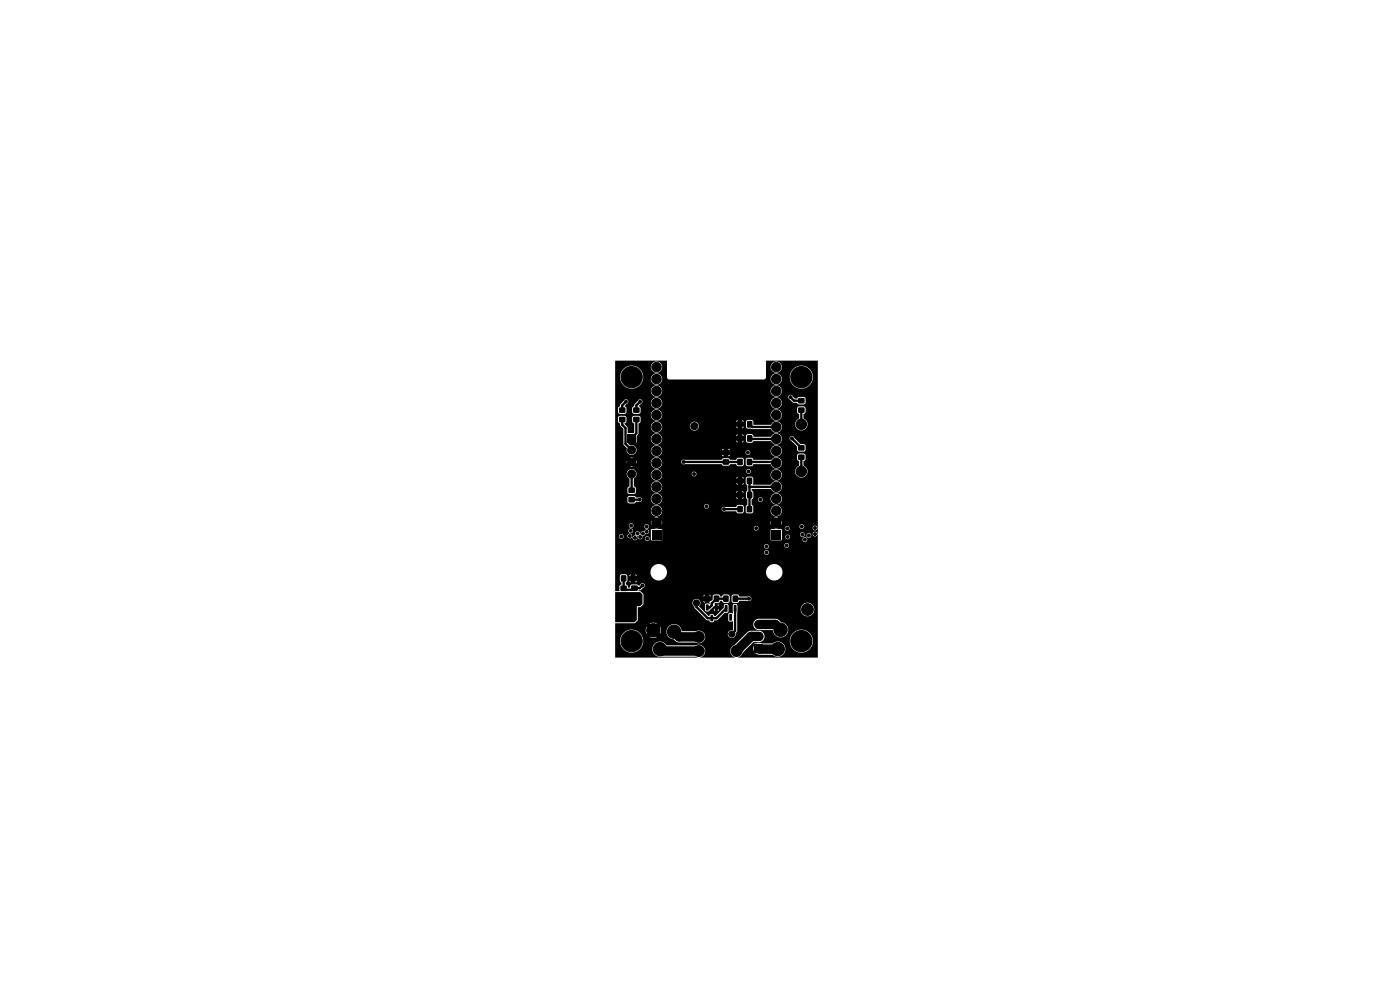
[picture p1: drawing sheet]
<svg xmlns="http://www.w3.org/2000/svg" width="297mm" height="210mm" viewBox="0 0 297 210" stroke-linecap="round" stroke-linejoin="round" font-family="sans-serif">
<g fill="#000" stroke="#000" stroke-width=".21">
<circle cx="134" cy="80" r="2.25"/>
<circle cx="139.3" cy="77.9" r="1"/>
<circle cx="164.7" cy="77.9" r="1"/>
<circle cx="170" cy="80" r="2.25"/>
<circle cx="132.8" cy="85.2" r=".3"/>
<circle cx="134" cy="95.5" r=".85"/>
<circle cx="134" cy="98" r=".85"/>
<circle cx="135.8" cy="85.2" r=".3"/>
<circle cx="139.3" cy="83" r="1"/>
<circle cx="139.3" cy="95.7" r="1"/>
<circle cx="139.3" cy="88" r="1"/>
<circle cx="139.3" cy="85.5" r="1"/>
<circle cx="139.3" cy="98.2" r="1"/>
<circle cx="139.3" cy="80.4" r="1"/>
<circle cx="139.3" cy="90.6" r="1"/>
<circle cx="139.3" cy="93.1" r="1"/>
<circle cx="145" cy="98" r=".3"/>
<circle cx="147.3" cy="90.4" r=".75"/>
<circle cx="158.7" cy="96" r=".3"/>
<circle cx="164.7" cy="98.2" r="1"/>
<circle cx="164.7" cy="90.6" r="1"/>
<circle cx="164.7" cy="88" r="1"/>
<circle cx="164.7" cy="83" r="1"/>
<circle cx="164.7" cy="85.5" r="1"/>
<circle cx="164.7" cy="95.7" r="1"/>
<circle cx="164.7" cy="93.1" r="1"/>
<circle cx="164.7" cy="80.4" r="1"/>
<circle cx="167.7" cy="84.3" r=".3"/>
<circle cx="168" cy="93" r=".3"/>
<circle cx="170" cy="90" r="1.11"/>
<circle cx="170" cy="100" r="1.11"/>
<circle cx="131.8" cy="113.8" r=".3"/>
<circle cx="133.6" cy="113.7" r=".3"/>
<circle cx="133.8" cy="112.6" r=".3"/>
<circle cx="133.9" cy="111.5" r=".3"/>
<circle cx="134" cy="100.5" r=".85"/>
<circle cx="134.7" cy="114.1" r=".3"/>
<circle cx="135.2" cy="113.2" r=".3"/>
<circle cx="135.7" cy="106" r=".3"/>
<circle cx="135.8" cy="113.9" r=".3"/>
<circle cx="136.4" cy="113.2" r=".3"/>
<circle cx="137.2" cy="111.7" r=".3"/>
<circle cx="137.2" cy="112.8" r=".3"/>
<circle cx="137.3" cy="114.2" r=".3"/>
<circle cx="139.3" cy="103.3" r="1"/>
<circle cx="139.3" cy="108.4" r="1"/>
<circle cx="139.3" cy="110.9" r="1"/>
<circle cx="139.3" cy="100.7" r="1"/>
<circle cx="139.3" cy="105.8" r="1"/>
<circle cx="147.2" cy="100.5" r=".3"/>
<circle cx="149.9" cy="107.4" r=".3"/>
<circle cx="153.6" cy="108" r=".3"/>
<circle cx="158.8" cy="100" r=".3"/>
<circle cx="160.4" cy="112.1" r=".3"/>
<circle cx="161.3" cy="106" r=".3"/>
<circle cx="162.6" cy="117.2" r=".3"/>
<circle cx="162.6" cy="115.9" r=".3"/>
<circle cx="164.7" cy="108.4" r="1"/>
<circle cx="164.7" cy="110.9" r="1"/>
<circle cx="164.7" cy="100.7" r="1"/>
<circle cx="164.7" cy="105.8" r="1"/>
<circle cx="164.7" cy="103.3" r="1"/>
<circle cx="166.9" cy="115.7" r=".3"/>
<circle cx="167" cy="112.1" r=".3"/>
<circle cx="167.1" cy="113.9" r=".3"/>
<circle cx="170.1" cy="111.7" r=".3"/>
<circle cx="170.2" cy="113.4" r=".3"/>
<circle cx="170.8" cy="114.4" r=".3"/>
<circle cx="171.6" cy="113.6" r=".3"/>
<circle cx="172.9" cy="113.3" r=".3"/>
<circle cx="172.9" cy="112" r=".3"/>
<circle cx="132.8" cy="129.5" r="1.24"/>
<circle cx="134" cy="136" r="2.25"/>
<circle cx="136.3" cy="124.2" r=".3"/>
<circle cx="138.6" cy="133.7" r="1.42"/>
<circle cx="140" cy="137.7" r="1.42"/>
<circle cx="143" cy="134" r="1.42"/>
<circle cx="147.7" cy="127.9" r=".65"/>
<circle cx="148.3" cy="138.1" r="1.15"/>
<circle cx="148.3" cy="135.1" r="1.15"/>
<circle cx="155.2" cy="134.5" r=".65"/>
<circle cx="156.2" cy="138.1" r="1.15"/>
<circle cx="158.9" cy="127" r=".3"/>
<circle cx="161" cy="132.5" r=".85"/>
<circle cx="161" cy="135" r=".85"/>
<circle cx="165" cy="137.7" r="1.42"/>
<circle cx="165.6" cy="133.6" r="1.41"/>
<circle cx="170" cy="136" r="2.25"/>
<circle cx="171.3" cy="129.3" r="1.24"/>
</g>
<g fill="#000">
<path d="M130.5 76.5h11v3.6l.4 .4h20.2l.3-.2h1.1a1.2 1.2 0 0 0 1.4 1.3 1.2 1.2 0 0 0 .8-1.7h1.8l.4 1.3a2.45 2.45 0 0 0 3.9 .4 2.45 2.45 0 0 0-.9-3.9 2.45 2.45 0 0 0-3.4 2.2l-1.8-.1a1.2 1.2 0 0 0-1.3-.6 1.2 1.2 0 0 0-.9 1.1h-1.1l.1-2.5h1v.2a1.2 1.2 0 0 0 1.8 .9 1.2 1.2 0 0 0 0-2.1 1.2 1.2 0 0 0-1.8 1h-1v-1.3l11 .1v62.8l-16.9 .1 .7-.5 .2-.5 1.1-1.1h1.2l.2 1.1 .9 .4h3a1.63 1.63 0 0 0 2.3-.1 1.63 1.63 0 0 0 0-2.2 1.63 1.63 0 0 0-2.3-.1l-3.2-.1-.7 .1-.2 .9h-1.2l1.2-1.2h1.5l.5-.3h5.7l.1 .5a2.45 2.45 0 0 0 3.8 1.6 2.45 2.45 0 0 0-.2-4.1 2.45 2.45 0 0 0-3.7 2l-5.6-.1a1.2 1.2 0 0 0 .2-1.2 1.2 1.2 0 0 0-1-.8h-1.8l-.6 .2-2.8 2.8a1.38 1.38 0 0 0-1 1.4 1.38 1.38 0 0 0 1 1.2h-7.3a1.36 1.36 0 0 0 .9-1.8 1.36 1.36 0 0 0-1.9-.7h-6.2a1.62 1.62 0 0 0-2.9 .2 1.62 1.62 0 0 0 1.8 2.2h7.3l.3 .1-17.4 .1v-3.6h1a2.45 2.45 0 0 0 2.3 2.5 2.45 2.45 0 0 0 2.6-2.1 2.45 2.45 0 0 0-2.1-2.7h2.7l.2 .8 .5-.4 .7 .6-.5 .5 .6 .2 .8-.2-.5-.5 .7-.7 .5 .5 .2-.5h1.2v.2a1.66 1.66 0 0 0 1.5 1.5l.6 .5 .5 .2h3.6a1.36 1.36 0 0 0 1.6-.3 1.36 1.36 0 0 0 .2-1.6h5v.2a.87 .87 0 0 0 1 .7 .87 .87 0 0 0 .7-1l.3-.4v-1.5h3.4l.3 .8 .6 .4 3.3 .1a1.63 1.63 0 0 0 1.6 1.5 1.63 1.63 0 0 0 1.6-1.6 1.63 1.63 0 0 0-1.5-1.6l-.6-.6-.5-.1h-3.7a1.2 1.2 0 0 0-1.1 1.1h-3.4l.1-3.2h13.4a1.45 1.45 0 0 0 2 1.4 1.45 1.45 0 0 0 .3-2.4 1.45 1.45 0 0 0-2.3 .8v.2h-13.4l-.1-.9-.7-.2-.3 .3 .1 1.7-.8-.1-.2 .3 .1 1.4 .2 .2 .7-.1v1.8a.99 .99 0 0 0-1.1 .8h-5a1.37 1.37 0 0 0-1.8-.5h-2.9a1.64 1.64 0 0 0-1.7-1.5 1.64 1.64 0 0 0-1.6 1.5h-1.2l-.2-.9-.5 .4-.7-.6 .5-.5-.6-.2-.8 .2 .5 .5-.7 .7-.5-.5-.2 .6h-2.7a2.45 2.45 0 0 0-2.8 2.3h-1v-3.7l4.3-.1 .5-.6v-2.6l.7-.2 .5-.5v-.4h10.4l.5 1.2 2.5 2.5 .6 .1 .2 .4h.5l.3-.4 .8-.1 1.5-1.5 .7-.1v-1.6l-.3-.2-.5 .1-.2 .7-1.7 1.8h-.3l-.3-.4h-.5l-.2 .4h-.2l-2-2.1 .2-.3h1l.1 1.2 .2 .2h.5l.3-.3h.9l.1 .3h.6l.3-.5h-.3v.5h-.6v-.5h-.1v.2h-.9l.8-.8h.2v-.6h.6v.6h.3l-.2-.5-.6-.1 .9-.1 .2-.4h.4l.4 .4h1l.2-.4v-1h.4v1l.4 .4h.8l.5-.4h1.8a.51 .51 0 0 0 .7-.5 .51 .51 0 0 0-.7-.5h-1.9l-.4-.4h-.8l-.4 .4h-.4l-.4-.4h-.8l-.4 .4h-.3l-.5-.4h-.8l-.4 .2v.9l-.3 .3h-.4v.6l-.6-.1-.4 .3h-1v-.8h.7l.3 .4v-.4h-1a.85 .85 0 0 0-.9-.4 .85 .85 0 0 0-.7 .7h-10.4v-1.3h14.3v-.2l-.3-.2v.4h-1v-.4l-.3 .4h-12.7l-.1-.6-.5-.5-.4-.1 .5-.2 .5-.4a.51 .51 0 0 0 .2-.9 .51 .51 0 0 0-.9 .3l-.3 .2-.3-.3h-1.2l-.3 .2-.1 .4h-.4v-.4l-.4-.3v-.3l.3-.4h.4l.3 .4h1l.3-.4h-.3v.4h-1v-.4h-.7v-1h2v-.2l-.3-.2v.4h-1v-.4l-.3 .4h-.4l-.4-.4h-.8l-.4 .4v1l.3 .4v.3l-.4 .5v1h-.9v-3.9h7.5a1.75 1.75 0 0 0 1.7 1.6 1.75 1.75 0 0 0 1.8-1.6h21a1.75 1.75 0 0 0 2.7 1.4 1.75 1.75 0 0 0 0-3 1.75 1.75 0 0 0-2.7 1.4v.2h-21v-.2a1.76 1.76 0 0 0-1.9-1.7 1.76 1.76 0 0 0-1.6 1.9h-7.5v-4.4h31.6v.2a.51 .51 0 0 0 .8 .3 .51 .51 0 0 0 0-.8 .51 .51 0 0 0-.8 .3h-31.6v-1.3h31.6v.2a.5 .5 0 0 0 .7 .4 .5 .5 0 0 0 .2-.8h3.4v.2a.51 .51 0 0 0 .8 .3 .51 .51 0 0 0 0-.8 .51 .51 0 0 0-.8 .3h-3.4l-.5-.2-.4 .4h-31.6v-2.1h.8v.3a.5 .5 0 0 0 .7 .3 .5 .5 0 0 0 .3-.7h.8l.1 .4a.5 .5 0 0 0 .8 0h.2v.3a.52 .52 0 0 0 .8 .2 .52 .52 0 0 0 .1-.8h.2a.53 .53 0 0 0 .2 .6 .53 .53 0 0 0 .7-.1h.6v.1a.51 .51 0 0 0 .8 .4 .51 .51 0 0 0 0-.9 .51 .51 0 0 0-.8 .4h-.6l.1-.5 .4-.1 .2-.4a.51 .51 0 0 0 .6 0 .51 .51 0 0 0 .2-.5l-.2-.3h.6v2.2h2.3v-2.3l-2.1-.1-.2 .2h-.6a.59 .59 0 0 0-.9 .4 .56 .56 0 0 0-.7 .6l-.2-.1a.52 .52 0 0 0-.6-.6 .52 .52 0 0 0-.2 .9h-.4l-.3 .4h-.2a.5 .5 0 0 0-.2-.8 .5 .5 0 0 0-.7 .4h-.8a.5 .5 0 0 0-.6-.3 .5 .5 0 0 0-.4 .4h-.8v-1.2h2.8l.2 .5a.5 .5 0 0 0 .8-.2 .5 .5 0 0 0-.4-.7 .5 .5 0 0 0-.6 .4h-2.8v-1.1h2.9v.2a.5 .5 0 0 0 .5 .4 .5 .5 0 0 0 .5-.4h2.3v.3a.51 .51 0 0 0 .9 .1h22.3a.5 .5 0 0 0 .3 .5 .5 .5 0 0 0 .6-.1h2.7v2.1l.1 .1h2.2l.1-.8h.7a.5 .5 0 0 0 .6 .6h3v.1a.51 .51 0 0 0 .8 .4 .51 .51 0 0 0 0-.9 .51 .51 0 0 0-.8 .4h-2.9a.5 .5 0 0 0 .1-.9 .5 .5 0 0 0-.8 .3h-.7v-.5h3.8v.2a.5 .5 0 0 0 .5 .4 .5 .5 0 0 0 .5-.4h.4l.1 .4a.5 .5 0 0 0 .7 .1 .5 .5 0 0 0 0-.8h.5l.1 .5a.5 .5 0 0 0 .8-.1 .5 .5 0 0 0-.2-.8 .5 .5 0 0 0-.7 .4l-.9-.1-.4 .4h-.4a.5 .5 0 0 0-.4-.6 .5 .5 0 0 0-.6 .4h-3.8v-.9l-.2-.2-4.9 .2 .1-.4h5.6v.2a.5 .5 0 0 0 .8 .3 .5 .5 0 0 0-.1-.9h2.4v.3a.5 .5 0 0 0 .5 .3 .5 .5 0 0 0 .4-.3h1.9v.2a.5 .5 0 0 0 .8 .3 .5 .5 0 0 0 0-.8 .5 .5 0 0 0-.8 .3h-1.9a.5 .5 0 0 0-.2-.7 .5 .5 0 0 0-.7 .4h-2.7l-.4 .4h-1.5l-.3-.4-.4 .4h-3.4a.5 .5 0 0 0-.5-.5 .5 .5 0 0 0-.5 .5h-20.2l-.4-.4-.4 .4h-1.3a.5 .5 0 0 0-.2-.8 .5 .5 0 0 0-.7 .4h-2.3a.5 .5 0 0 0-.4-.6 .5 .5 0 0 0-.6 .4h-2.9v-.6h7.6v.5l.4-.5h.3v.4a.51 .51 0 0 0 .6 .2 .51 .51 0 0 0 .4-.5h.2l.4 .4 .1-.5h23v.5l.4-.5h.3l.1 .4a.51 .51 0 0 0 .5 .2 .51 .51 0 0 0 .4-.5h.2l.4 .4v-.8l-.4 .4h-.2l-.1-.3-.4-.2-.3 .1-.2 .3h-.3l-.4-.3v.3h-23l-.1-.3-.4 .4h-.2l-.1-.3-.4-.2-.3 .1-.2 .3h-.3l-.4-.3v.3h-7.6v-1h8.4l.4 .4 .4-.4h24.6l.4 .4 .4-.4h-34.6v-1.5h7.6a1.2 1.2 0 0 0 1.3 1.2 1.2 1.2 0 0 0 1-1.6h12.7v.2a.51 .51 0 0 0 .7 .4h2.3l.5 .4h.8l.4-.4v-1l-.4-.4h-.8l-.4 .4h-2.7l-.4 .4h-12.7l-.5-.6h9.5l.3 .6a.5 .5 0 0 0 .7-.4 .5 .5 0 0 0-.4-.6 .5 .5 0 0 0-.6 .4l-9.7-.1a1.2 1.2 0 0 0-1.6 1.1h-7.6v-2.7h2.6v.8l.4 .4h1l.4-.3h.6a.51 .51 0 0 0 .6-.2 .51 .51 0 0 0 0-.6h2v.2a1.2 1.2 0 0 0 1.4 1.1 1.2 1.2 0 0 0 .9-1.5h15.8l.3 .4h1l.3-.4h-.3v.4h-1v-.4h-16.1a1.2 1.2 0 0 0-1.2-.9 1.2 1.2 0 0 0-1.1 1.1l-3.2-.2-.4-.3h-1l-.4 .4h-2.6v-5.2h2.4l.2 .6 .4 .5v1.7l-.4 .4v.8l.2 .4h1.2l.4-.2v-1l-.4-.4h3.6v.2a1.2 1.2 0 0 0 1.3 1.1h18.4l-.3-.4v.4h-1v-.4l-.3 .4h-16.8l.2-.1a1.2 1.2 0 0 0 .6-1.9h16l.3 .4h1l.3-.4h-.3v.4h-1v-.4h-16.3a1.2 1.2 0 0 0-1.3-.4 1.2 1.2 0 0 0-.8 1.1l-3.6-.1v-1.6l.3-.3 .3-.6h3v.2a1.21 1.21 0 0 0 .8 1.1 1.21 1.21 0 0 0 1.3-.4h18v1l.3 .4v1.2l-.3 .4 .1 1.1 .2 .3v1.2l-.3 .4 .1 1.3 1.1 .1 .4-.2v-.4h3.7a1.2 1.2 0 0 0 1.6 1.2 1.2 1.2 0 0 0 .4-2.1 1.2 1.2 0 0 0-2 .7v.2h-3.7v-.8l-.3-.4v-1.2h1.3v.2a.5 .5 0 0 0 .7 .4 .5 .5 0 0 0 .2-.8h1.8v.2a1.2 1.2 0 0 0 1.8 .9 1.2 1.2 0 0 0 0-2 1.2 1.2 0 0 0-1.8 .9h-1.8l-.5-.2-.4 .4h-1.3l.3-.3v-1.1l-.3-.5v-.2l4-.1a1.22 1.22 0 0 0 1.9 .5 1.22 1.22 0 0 0 0-1.9 1.22 1.22 0 0 0-1.9 .5h-3.8l.1-1.3-.4-.4h-.8l-.4 .4h-.4l-.3-.4v.4h-1v-.4l-.3 .4h-16l.2-.5 .1-.5h6.2v.1a.5 .5 0 0 0 .5 .5 .5 .5 0 0 0 .5-.5h15.8v.2a1.2 1.2 0 0 0 1.7 1 1.2 1.2 0 0 0 .3-1.9h3.2v.2a1.32 1.32 0 0 0 2.1 .9 1.32 1.32 0 0 0-.3-2.3v-.9l.4-.4v-1l-.4-.2h-1l-.4 .4v.8l.4 .4v1a1.32 1.32 0 0 0-.8 1.1l-3.2-.1a1.2 1.2 0 0 0-1.3-.2 1.2 1.2 0 0 0-.7 1h-15.8a.5 .5 0 0 0-.4-.6 .5 .5 0 0 0-.6 .5h-6.2l-.3-.6h18.1v.2a.51 .51 0 0 0 .8 .3 .51 .51 0 0 0 0-.8 .51 .51 0 0 0-.8 .3l-18.2-.1a1.2 1.2 0 0 0-1.3-.2 1.2 1.2 0 0 0-.7 1h-3v-.2a1.06 1.06 0 0 0-1.1-.9 1.06 1.06 0 0 0-1.1 .9h-2.4v-1.4h3.8l-.3-.3-.3 .3h-3.2v-1.1h2.4l.1 .4 .2-.4h.3v.2a.5 .5 0 0 0 .5 .4 .5 .5 0 0 0 .5-.5l.5 .3 .1-.2h3v.2a1.2 1.2 0 0 0 1.4 1.1 1.2 1.2 0 0 0 .9-1.5h4.1v.2a.51 .51 0 0 0 .7 .4h7.9l.4 .3h1l.4-.3h1.2l.3 .4h1l.4-.4v-1h.4v1l.4 .4h.8l.5-.4h3.6a1.21 1.21 0 0 0 1.8 .7 1.21 1.21 0 0 0 .2-1.9 1.21 1.21 0 0 0-1.9 .2h-3.7l-.5-.4h-.8l-.4 .4h-.4l-.4-.4h-.8l-.5 .4h-1.2l-.4-.3h-1l-.4 .3h-7.9a.51 .51 0 0 0-.7 .4h-4.1a1.2 1.2 0 0 0-1.2-.9 1.2 1.2 0 0 0-1.1 1.1h-3l-.1-.4-.5 .3-.2-.4a.5 .5 0 0 0-.8 .3h-.3l-.2-.2-.1 .2h-2.4v-.9h3.2l.3 .3 .3-.3h-3.8v-8.4h.6v1l.4 .2 .1 .6 .6 .6v3.2l.8 .9a1.06 1.06 0 0 0 .8 1.4 1.06 1.06 0 0 0 1.3-.9h3v.1a1.2 1.2 0 0 0 .8 1.1 1.2 1.2 0 0 0 1.2-.3h13l.4 .3h1l.4-.3h-.4v.3h-1v-.3h-13.4l.3-.6h17.8a.5 .5 0 0 0 .7 .5 .5 .5 0 0 0 0-.8h4.6v.1a1.2 1.2 0 0 0 1.8 1 1.2 1.2 0 0 0 0-2.1 1.2 1.2 0 0 0-1.8 1l-4.9-.1-.4 .4h-17.8l.1-.4h14.4l-.4-.3v.3h-1v-.3l-.4 .3h-12.6l-.1-.1a1.2 1.2 0 0 0-1.2-.9 1.2 1.2 0 0 0-1.1 1.1h-3v-.2a1.11 1.11 0 0 0-1.5-1l-.3-.4 1.7-.1 .1-.9h3a1.2 1.2 0 0 0 .9 1.3 1.2 1.2 0 0 0 1.4-.8h15.8l.3 .4h1l.3-.4h-.3v.4h-1v-.4h-16.1l.1-.5-.2-.5h17.9l.1 1.1 .3 .3h.9l.4-.3h3.6a1.22 1.22 0 0 0 1.5 .7 1.22 1.22 0 0 0 .9-1.4h1.6l.1 .4 1.5 1.4 .1 1 .3 .1 1.3-.1 .1-.3-.1-1.1-1-.1-1.3-1.3a.51 .51 0 0 0-.5-.4 .51 .51 0 0 0-.5 .4l-1.7-.1a1.23 1.23 0 0 0-1.1-.9 1.23 1.23 0 0 0-1.2 .8h-3.6l-.2-.5-.3-.1h-.8l-.4 .4h-.4l-.3-.4v.4h-1v-.4l-.3 .4-16-.1a1.2 1.2 0 0 0-1.3-.4 1.2 1.2 0 0 0-.8 1h-3v-.5l.4-.5v-1.5h2.6a1.2 1.2 0 0 0 1.3 1.3 1.2 1.2 0 0 0 1-1.5h5.9v.2a.95 .95 0 0 0 1 .9 .95 .95 0 0 0 .9-.9h8l.3 .4h1l.3-.4h-.3v.4h-1v-.4h-8.3l-.2-.7-.5-.3h10.7l.1 1.1 .3 .3 4.9 .1a1.21 1.21 0 0 0 1.7 .6 1.21 1.21 0 0 0 .5-1.7h3v.2a1.32 1.32 0 0 0 2.1 .9 1.32 1.32 0 0 0-.3-2.3v-.9l.4-.4v-1l-.4-.2h-1l-.4 .4v.8l.4 .4v.9l-.5 .4-.3 .8h-3a1.23 1.23 0 0 0-2.2 .2h-3.6l-.2-.9-1.1-.1-.4 .4h-.4l-.3-.4v.4h-1v-.4l-.3 .4-9-.1-.5 .3-.4 .6h-5.9a1.2 1.2 0 0 0-1.2-.9 1.2 1.2 0 0 0-1.1 1.1h-2.6v-.7l.4-.4v-1l-.4-.2h-1l-.4 .4v.8l.4 .4v1.9l-.1 .2h-1.2l-.1-1.3-.6-.7 .4-.5-.1-1.1-1.3-.1-.4 .4h-.6v-.7h7.6a1.2 1.2 0 0 0 1.2 1.3 1.2 1.2 0 0 0 1.2-1.3h23v.2a1.2 1.2 0 0 0 1.8 1 1.2 1.2 0 0 0 0-2.1 1.2 1.2 0 0 0-1.8 .9h-23l-.1-.1a1.2 1.2 0 0 0-1.2-1 1.2 1.2 0 0 0-1.1 1.1h-7.6v-1.3h.6v.8l.4 .4 1.3-.1 .1-1.1h1.2l.1 1.1 1.3 .1 .4-.4v-.8l-.4-.5 .8-.7h1.8v.2a1.2 1.2 0 0 0 1.3 1.1 1.2 1.2 0 0 0 1.1-1.3h23v.2a1.2 1.2 0 0 0 1.8 .9 1.2 1.2 0 0 0 0-2 1.2 1.2 0 0 0-1.8 .9h-23l-.1-.2a1.2 1.2 0 0 0-1.2-.9 1.2 1.2 0 0 0-1.1 1.1h-1.8a.51 .51 0 0 0-.3-.7 .51 .51 0 0 0-.7 .4l-.7 .6-.1 .5-.4 .4h-1.2l-.4-.4 .4-.5a.51 .51 0 0 0 .3-.9 .51 .51 0 0 0-.9 .3l-.7 .6-.1 .5-.4 .4h-.6v-2.4h36.7l.1 .4 1 .8 .8 .1 .4 .3h1l.4-.2v-1l-.2-.4h-1.2l-.4 .3h-.4l-.5-.4a.51 .51 0 0 0-.5-.4 .51 .51 0 0 0-.5 .5h-36.7v-1.3h7.6v.1a1.2 1.2 0 0 0 1.3 1.2 1.2 1.2 0 0 0 1.1-1.3h23v.1a1.2 1.2 0 0 0 1.8 1 1.2 1.2 0 0 0 0-2.1 1.2 1.2 0 0 0-1.8 1h-23l-.1-.2a1.2 1.2 0 0 0-1.2-.9 1.2 1.2 0 0 0-1.1 1.1h-7.6v-3h1l.4 1.3a2.45 2.45 0 0 0 2.6 1.2 2.45 2.45 0 0 0 1.9-2.1h1.7v.2a1.2 1.2 0 0 0 1.8 .9 1.2 1.2 0 0 0 0-2 1.2 1.2 0 0 0-1.8 .9h-1.7l.1-.2a2.43 2.43 0 0 0-1.5-2.3h3.1v.2a1.2 1.2 0 0 0 1.8 .9 1.2 1.2 0 0 0 0-2.1 1.2 1.2 0 0 0-1.8 1l-3.2-.1a2.45 2.45 0 0 0-3.4 2.2h-1zM131.4 86.5h1.2v1h-1.2zM131.4 88.5h1.2v1h-1.2zM133.2 92.1h1.6v1.7h-1.6zM134.4 86.5h1.2v1h-1.2zM134.4 88.5h1.2v1h-1.2zM153.4 95.5h1.2v1h-1.2zM153.4 97.5h1.2v1h-1.2zM156.4 92.3h1.1v1.4h-1.1zM156.4 89.3h1.1v1.4h-1.1zM156.5 97.4h1v1.2h-1zM158.5 97.4h1v1.2h-1z"/>
<path d="M158.5 92.3h1.1v1.4h-1.1zM158.5 89.3h1.1v1.4h-1.1zM169.4 96.5h1.2v1h-1.2zM169.4 94.5h1.2v1h-1.2zM169.4 86.5h1.2v1h-1.2zM169.4 84.5h1.2v1h-1.2zM133.4 105.5h1.2v1h-1.2zM133.4 103.5h1.2v1h-1.2zM138.3 112.4h2v2h-2zM156.5 101.4h1v1.2h-1zM156.4 104.3h1.1v1.4h-1.1zM156.5 107.4h1v1.2h-1z"/>
<path d="M158.5 101.4h1v1.2h-1zM158.5 107.4h1v1.2h-1zM158.5 104.3h1.1v1.4h-1.1zM163.7 112.4h2v2h-2zM130.5 125.6h5.3l.5 .5v2l-.5 .5h-.7v2.9l-.5 .5h-4.1zM131.7 124.3h1.2v1h-1.2zM131.7 126.3h1.2v1h-1.2zM131.8 122.1h1v1.2h-1zM133.9 126.3h1.4v1.1h-1.4zM133.9 124.2h1.4v1.1h-1.4zM133.8 122.1h1v1.2h-1zM149.8 128.2l.5 .1v1.2l-.5-.1z"/>
<path d="M149.5 126.4h1v1.2h-1zM150.7 130.5l.6 .1-.1 1.2-.5-.1zM151.7 128.2l.5 .1v1.2l-.5-.1zM151.5 126.4h1v1.2h-1zM153.5 126.4h1v1.2h-1zM153.8 128.4h.5v1.4l-.5-.1zM154.7 130.2l.6 .1-.1 1.4-.5-.1zM155.5 126.4h1v1.2h-1zM155.7 128.4h.5v1.4l-.5-.1zM160.1 136.7h1.7v1.7h-1.7z"/>
</g>
<g fill="none" stroke="#000" stroke-width=".5">
<path d="M132 89v1.1l.7 .7v3.4l1.3 1.3M132.8 85.2l-.8 .8v1M135 89v2.9l-1 1M135.8 85.2l-.8 .8v1M145 98h12M159 98h5.2l.2 .2M159 93l.2 .1h5.5M159 90l.6 .6h5.1M167.7 84.3l.7 .7h1.6M168 93l2 2M170 87v3M170 97v3"/>
<path d="M134 106h1.7M134 100.5v3.5M153.6 108h3.4M159 102v6M164.4 103.3h-5.4M132.3 122.7v2.1l.3 .3h1.7l.3-.3h1.1l.6-.6M147.8 127.9v.9l2.3 2.3h1.9l2-2M150 127l.1 .1M154 127h-2l-1 1v.4l-.5 .5h-.4M155.9 129.1v4.7l-.7 .7M156 127h2.9"/>
</g>
<path d="M140 137.7l.4 .4h7.8M143 134l1.1 1.1h4.1M161 132.5h3.5l1.1 1.1M161 135h-1.7l-3.1 3.1M161 137.5l.2 .2h3.8" fill="none" stroke="#000" stroke-width="2"/>
</svg>
